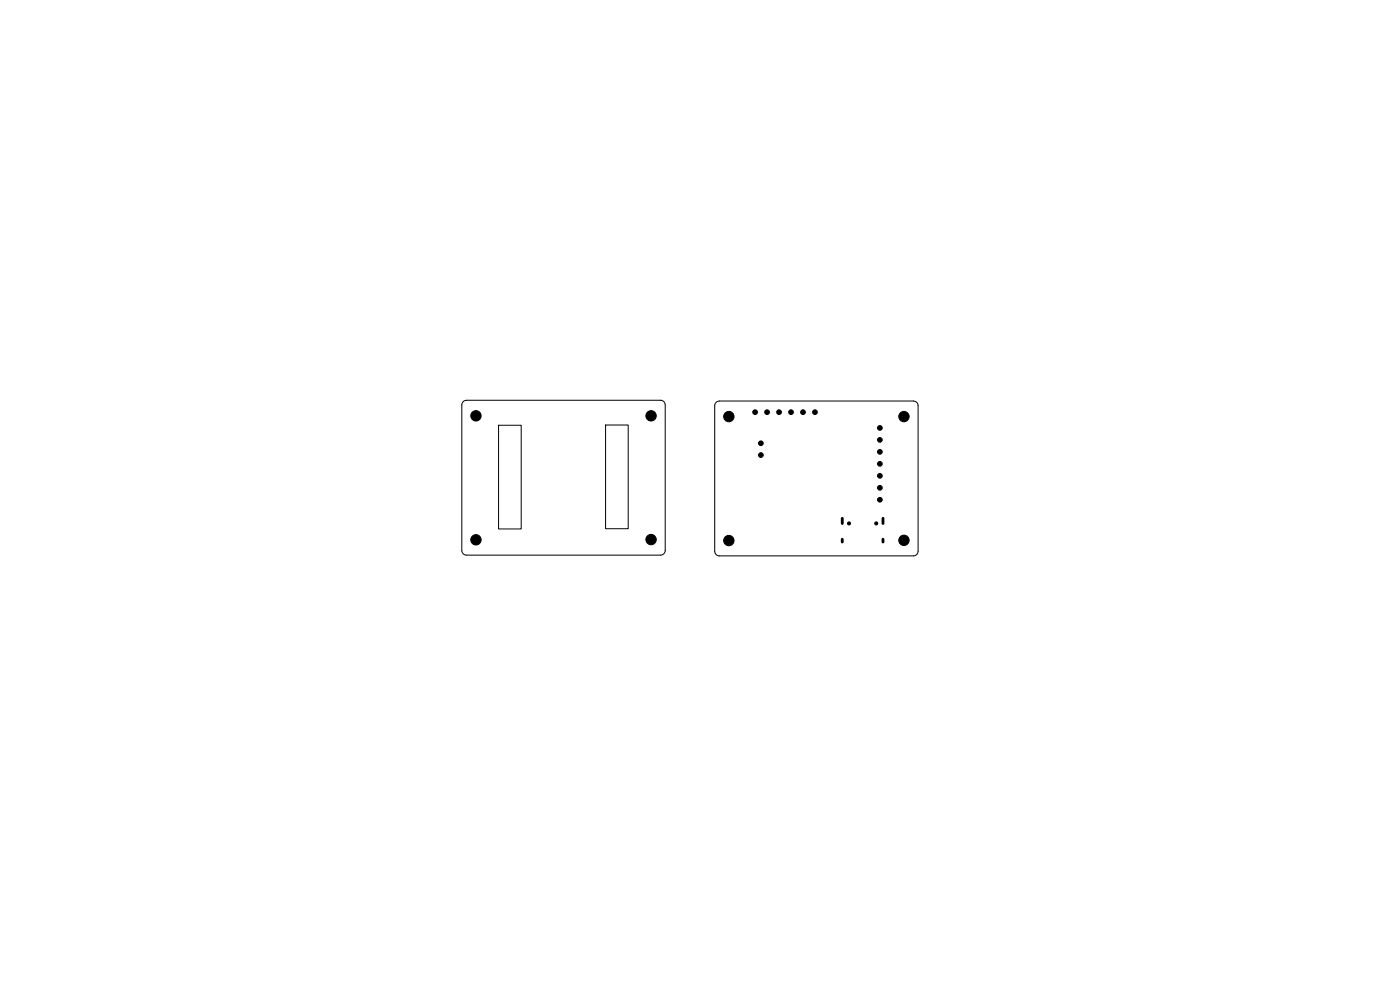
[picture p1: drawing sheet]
<svg xmlns="http://www.w3.org/2000/svg" width="297mm" height="210mm" viewBox="0 0 297 210" stroke-linecap="round" stroke-linejoin="round" font-family="sans-serif">
<path d="M98.3 85.2l.7-.3h41.1a1 1 0 0 1 1 1v30.9a1 1 0 0 1-1 1h-41.1a1 1 0 0 1-1-1v-30.9zM105.8 90.2h4.8v22h-4.8zM128.5 90.2h4.8v22h-4.8zM151.9 85.4l.7-.3h41.2a1 1 0 0 1 1 1v30.8a1 1 0 0 1-1 1h-41.2a1 1 0 0 1-1-1v-30.8z" fill="none" stroke="#000" stroke-width=".21"/>
<g fill="#000" stroke="#000" stroke-width=".21">
<circle cx="101" cy="88.2" r="1.1"/>
<circle cx="138.1" cy="88.2" r="1.1"/>
<circle cx="154.6" cy="88.4" r="1.1"/>
<circle cx="160.2" cy="87.4" r=".5"/>
<circle cx="161.4" cy="96.5" r=".5"/>
<circle cx="161.4" cy="94" r=".5"/>
<circle cx="162.7" cy="87.4" r=".5"/>
<circle cx="165.3" cy="87.4" r=".5"/>
<circle cx="167.8" cy="87.4" r=".5"/>
<circle cx="170.4" cy="87.4" r=".5"/>
<circle cx="172.9" cy="87.4" r=".5"/>
<circle cx="186.7" cy="98.4" r=".5"/>
<circle cx="186.7" cy="90.8" r=".5"/>
<circle cx="186.7" cy="95.9" r=".5"/>
<circle cx="186.7" cy="93.3" r=".5"/>
<circle cx="191.8" cy="88.4" r="1.1"/>
<circle cx="101" cy="114.5" r="1.1"/>
<circle cx="138.1" cy="114.5" r="1.1"/>
<circle cx="154.6" cy="114.7" r="1.1"/>
<circle cx="180.1" cy="111" r=".32"/>
<circle cx="185.9" cy="111" r=".32"/>
<circle cx="186.7" cy="103.5" r=".5"/>
<circle cx="186.7" cy="106" r=".5"/>
<circle cx="186.7" cy="100.9" r=".5"/>
<circle cx="191.8" cy="114.6" r="1.1"/>
</g>
<path d="M178.7 110v1.1M178.7 114.4v.6M187.3 110v1.1M187.3 114.4v.6" fill="none" stroke="#000" stroke-width=".6"/>
</svg>
